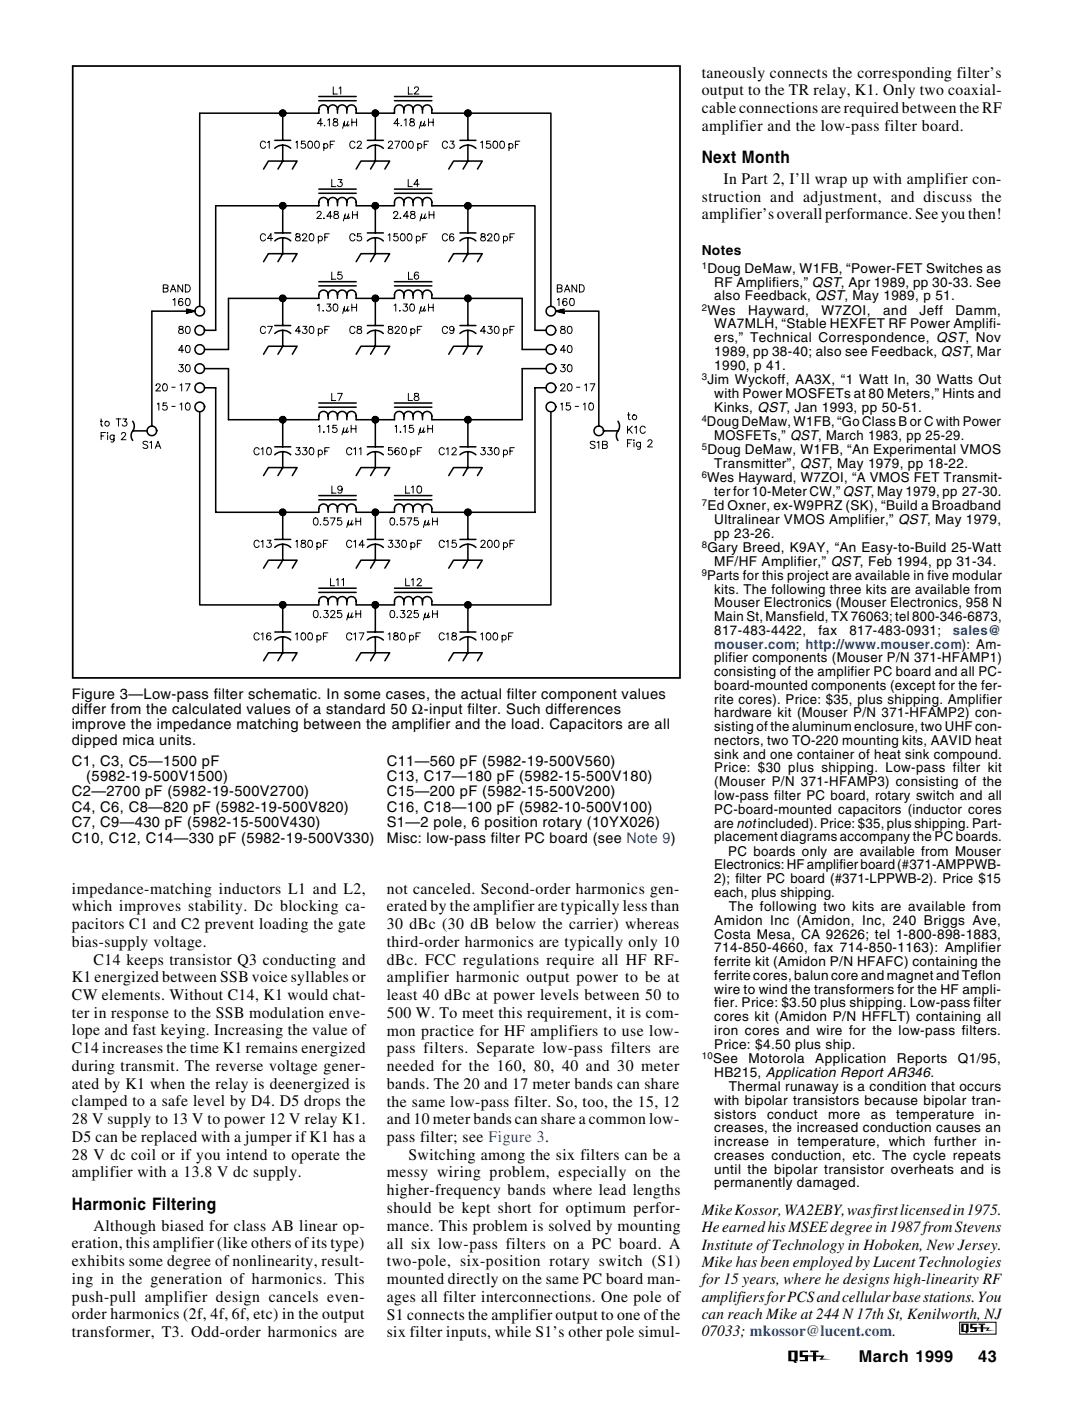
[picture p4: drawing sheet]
<svg xmlns="http://www.w3.org/2000/svg" width="208mm" height="273mm" viewBox="0 0 208 273" stroke-linecap="round" stroke-linejoin="round" font-family="sans-serif">
<defs><g id="words">
<g font-size="3.4">
<text x="136.8" y="31.7">Next Month</text>
<text x="14" y="235.8">Harmonic Filtering</text>
</g>
<g font-size="3.2">
<text x="167.4" y="265.5">March 1999</text>
<text x="190.7" y="265.5">43</text>
</g>
<g font-size="3.1">
<text x="136.8" y="15.1">taneously connects the corresponding filter’s</text>
<text x="136.8" y="18.6">output to the TR relay, K1. Only two coaxial-</text>
<text x="136.8" y="22">cable connections are required between the RF</text>
<text x="136.8" y="25.5">amplifier and the low-pass filter board.</text>
<text x="141" y="35.9">In Part 2, I’ll wrap up with amplifier con-</text>
<text x="136.8" y="39.3">struction and adjustment, and discuss the</text>
<text x="136.8" y="42.8">amplifier’s overall performance. See you then!</text>
<text x="14" y="174.2">impedance-matching inductors L1 and L2,</text>
<text x="14" y="177.6">which improves stability. Dc blocking ca-</text>
<text x="75.4" y="174.2">not canceled. Second-order harmonics gen-</text>
<text x="75.4" y="177.6">erated by the amplifier are typically less than</text>
<text x="14" y="181.1">pacitors C1 and C2 prevent loading the gate</text>
<text x="14" y="184.5">bias-supply voltage.</text>
<text x="75.4" y="181.1">30 dBc (30 dB below the carrier) whereas</text>
<text x="75.4" y="184.6">third-order harmonics are typically only 10</text>
<text x="14" y="191.4">K1 energized between SSB voice syllables or</text>
<text x="18.2" y="188">C14 keeps transistor Q3 conducting and</text>
<text x="75.4" y="188">dBc. FCC regulations require all HF RF-</text>
<text x="75.4" y="191.5">amplifier harmonic output power to be at</text>
<text x="14" y="194.9">CW elements. Without C14, K1 would chat-</text>
<text x="75.4" y="194.9">least 40 dBc at power levels between 50 to</text>
<text x="14" y="198.4">ter in response to the SSB modulation enve-</text>
<text x="14" y="201.8">lope and fast keying. Increasing the value of</text>
<text x="75.4" y="198.4">500 W. To meet this requirement, it is com-</text>
<text x="75.4" y="201.8">mon practice for HF amplifiers to use low-</text>
<text x="14" y="205.3">C14 increases the time K1 remains energized</text>
<text x="14" y="208.7">during transmit. The reverse voltage gener-</text>
<text x="75.4" y="205.3">pass filters. Separate low-pass filters are</text>
<text x="75.4" y="208.7">needed for the 160, 80, 40 and 30 meter</text>
<text x="14" y="212.2">ated by K1 when the relay is deenergized is</text>
<text x="14" y="215.6">clamped to a safe level by D4. D5 drops the</text>
<text x="75.4" y="212.2">bands. The 20 and 17 meter bands can share</text>
<text x="75.4" y="215.7">the same low-pass filter. So, too, the 15, 12</text>
<text x="14" y="219.1">28 V supply to 13 V to power 12 V relay K1.</text>
<text x="75.4" y="219.1">and 10 meter bands can share a common low-</text>
<text x="14" y="222.5">D5 can be replaced with a jumper if K1 has a</text>
<text x="14" y="226">28 V dc coil or if you intend to operate the</text>
<text x="75.4" y="222.6">pass filter; see Figure 3.</text>
<text x="79.6" y="226.1">Switching among the six filters can be a</text>
<text x="14" y="229.5">amplifier with a 13.8 V dc supply.</text>
<text x="75.4" y="229.5">messy wiring problem, especially on the</text>
<text x="75.4" y="233">higher-frequency bands where lead lengths</text>
<text x="18.2" y="239.9">Although biased for class AB linear op-</text>
<text x="75.4" y="236.4">should be kept short for optimum perfor-</text>
<text x="75.4" y="239.9">mance. This problem is solved by mounting</text>
<text x="136.8" y="236.8">Mike Kossor, WA2EBY, was first licensed in 1975.</text>
<text x="14" y="243.3">eration, this amplifier (like others of its type)</text>
<text x="75.4" y="243.3">all six low-pass filters on a PC board. A</text>
<text x="136.8" y="240.2">He earned his MSEE degree in 1987 from Stevens</text>
<text x="136.8" y="243.5">Institute of Technology in Hoboken, New Jersey.</text>
<text x="14" y="246.8">exhibits some degree of nonlinearity, result-</text>
<text x="14" y="250.2">ing in the generation of harmonics. This</text>
<text x="75.4" y="246.8">two-pole, six-position rotary switch (S1)</text>
<text x="75.4" y="250.2">mounted directly on the same PC board man-</text>
<text x="136.8" y="246.9">Mike has been employed by Lucent Technologies</text>
<text x="136.8" y="250.3">for 15 years, where he designs high-linearity RF</text>
<text x="14" y="253.7">push-pull amplifier design cancels even-</text>
<text x="14" y="257.1">order harmonics (2f, 4f, 6f, etc) in the output</text>
<text x="75.4" y="253.7">ages all filter interconnections. One pole of</text>
<text x="75.4" y="257.2">S1 connects the amplifier output to one of the</text>
<text x="136.8" y="253.7">amplifiers for PCS and cellular base stations. You</text>
<text x="136.8" y="257.1">can reach Mike at 244 N 17th St, Kenilworth, NJ</text>
<text x="14" y="260.6">transformer, T3. Odd-order harmonics are</text>
<text x="75.4" y="260.6">six filter inputs, while S1’s other pole simul-</text>
<text x="136.8" y="260.5">07033; mkossor@lucent.com.</text>
</g>
<g font-size="2.9">
<text x="14" y="136.1">Figure 3—Low-pass filter schematic. In some cases, the actual filter component values</text>
<text x="14" y="139.1">differ from the calculated values of a standard 50 Ω-input filter. Such differences</text>
<text x="14" y="142.2">improve the impedance matching between the amplifier and the load. Capacitors are all</text>
<text x="14" y="145.2">dipped mica units.</text>
<text x="14" y="149.2">C1, C3, C5—1500 pF</text>
<text x="75.4" y="149.2">C11—560 pF (5982-19-500V560)</text>
<text x="14" y="155.2">C2—2700 pF (5982-19-500V2700)</text>
<text x="16.8" y="152.2">(5982-19-500V1500)</text>
<text x="75.4" y="152.2">C13, C17—180 pF (5982-15-500V180)</text>
<text x="75.4" y="155.2">C15—200 pF (5982-15-500V200)</text>
<text x="14" y="158.2">C4, C6, C8—820 pF (5982-19-500V820)</text>
<text x="14" y="161.2">C7, C9—430 pF (5982-15-500V430)</text>
<text x="75.4" y="158.2">C16, C18—100 pF (5982-10-500V100)</text>
<text x="75.4" y="161.2">S1—2 pole, 6 position rotary (10YX026)</text>
<text x="14" y="164.2">C10, C12, C14—330 pF (5982-19-500V330)</text>
<text x="75.4" y="164.2">Misc: low-pass filter PC board (see Note 9)</text>
</g>
<text font-size="2.7" x="136.8" y="49.8">Notes</text>
<g font-size="2.6">
<text x="137.9" y="53.2">Doug DeMaw, W1FB, “Power-FET Switches as</text>
<text x="139.2" y="55.9">RF Amplifiers,” QST, Apr 1989, pp 30-33. See</text>
<text x="139.2" y="58.5">also Feedback, QST, May 1989, p 51.</text>
<text x="137.9" y="61.3">Wes</text>
<text x="139.2" y="64">WA7MLH, “Stable HEXFET RF Power Amplifi-</text>
<text x="145.8" y="61.3">Hayward,</text>
<text x="160.1" y="61.3">W7ZOI,</text>
<text x="172.2" y="61.3">and</text>
<text x="179.2" y="61.3">Jeff</text>
<text x="186.2" y="61.3">Damm,</text>
<text x="139.2" y="66.7">ers,” Technical Correspondence, QST, Nov</text>
<text x="139.2" y="69.4">1989, pp 38-40; also see Feedback, QST, Mar</text>
<text x="137.9" y="74.8">Jim Wyckoff, AA3X, “1 Watt In, 30 Watts Out</text>
<text x="139.2" y="72.1">1990, p 41.</text>
<text x="139.2" y="77.5">with Power MOSFETs at 80 Meters,” Hints and</text>
<text x="137.8" y="83">Doug DeMaw, W1FB, “Go Class B or C with Power</text>
<text x="139.2" y="80.2">Kinks, QST, Jan 1993, pp 50-51.</text>
<text x="137.9" y="88.5">Doug DeMaw, W1FB, “An Experimental VMOS</text>
<text x="139.2" y="85.7">MOSFETs,” QST, March 1983, pp 25-29.</text>
<text x="137.8" y="93.9">Wes Hayward, W7ZOI, “A VMOS FET Transmit-</text>
<text x="139.2" y="91.1">Transmitter”, QST, May 1979, pp 18-22.</text>
<text x="137.9" y="99.4">Ed Oxner, ex-W9PRZ (SK), “Build a Broadband</text>
<text x="139.2" y="96.6">ter for 10-Meter CW,”QST, May 1979, pp 27-30.</text>
<text x="137.9" y="107.5">Gary Breed, K9AY, “An Easy-to-Build 25-Watt</text>
<text x="139.2" y="102.1">Ultralinear VMOS Amplifier,” QST, May 1979,</text>
<text x="139.2" y="104.8">pp 23-26.</text>
<text x="137.8" y="113">Parts for this project are available in five modular</text>
<text x="139.2" y="110.2">MF/HF Amplifier,” QST, Feb 1994, pp 31-34.</text>
<text x="139.2" y="115.7">kits. The following three kits are available from</text>
<text x="139.2" y="118.4">Mouser Electronics (Mouser Electronics, 958 N</text>
<text x="139.2" y="121.1">Main St, Mansfield, TX 76063; tel 800-346-6873,</text>
<text x="139.2" y="123.7">817-483-4422,</text>
<text x="159.5" y="123.7">fax</text>
<text x="165.6" y="123.7">817-483-0931;</text>
<text x="139.2" y="129.1">plifier components (Mouser P/N 371-HFAMP1)</text>
<text x="139.2" y="131.8">consisting of the amplifier PC board and all PC-</text>
<text x="139.2" y="134.5">board-mounted components (except for the fer-</text>
<text x="139.2" y="137.2">rite cores). Price: $35, plus shipping. Amplifier</text>
<text x="139.2" y="139.8">hardware kit (Mouser P/N 371-HFAMP2) con-</text>
<text x="139.2" y="142.5">sisting of the aluminum enclosure, two UHF con-</text>
<text x="139.2" y="145.2">nectors, two TO-220 mounting kits, AAVID heat</text>
<text x="139.2" y="147.9">sink and one container of heat sink compound.</text>
<text x="139.2" y="150.5">Price: $30 plus shipping. Low-pass filter kit</text>
<text x="139.2" y="153.2">(Mouser P/N 371-HFAMP3) consisting of the</text>
<text x="139.2" y="155.9">low-pass filter PC board, rotary switch and all</text>
<text x="139.2" y="158.6">PC-board-mounted capacitors (inductor cores</text>
<text x="139.2" y="161.3">are notincluded). Price: $35, plus shipping. Part-</text>
<text x="139.2" y="164">placement diagrams accompany the PC boards.</text>
<text x="141.9" y="166.8">PC boards only are available from Mouser</text>
<text x="139.2" y="169.4">Electronics: HF amplifier board (#371-AMPPWB-</text>
<text x="139.2" y="172.1">2); filter PC board (#371-LPPWB-2). Price $15</text>
<text x="139.2" y="174.8">each, plus shipping.</text>
<text x="142.1" y="177.6">The following two kits are available from</text>
<text x="139.2" y="180.3">Amidon Inc (Amidon, Inc, 240 Briggs Ave,</text>
<text x="139.2" y="182.9">Costa Mesa, CA 92626; tel 1-800-898-1883,</text>
<text x="139.2" y="185.6">714-850-4660, fax 714-850-1163): Amplifier</text>
<text x="139.2" y="188.3">ferrite kit (Amidon P/N HFAFC) containing the</text>
<text x="139.2" y="191">ferrite cores, balun core and magnet and Teflon</text>
<text x="139.2" y="193.7">wire to wind the transformers for the HF ampli-</text>
<text x="139.2" y="196.3">fier. Price: $3.50 plus shipping. Low-pass filter</text>
<text x="139.2" y="199">cores kit (Amidon P/N HFFLT) containing all</text>
<text x="139.2" y="201.7">iron cores and wire for the low-pass filters.</text>
<text x="139" y="207.2">See</text>
<text x="139.2" y="204.4">Price: $4.50 plus ship.</text>
<text x="139.2" y="209.8">HB215, Application Report AR346.</text>
<text x="145.9" y="207.2">Motorola</text>
<text x="158.9" y="207.2">Application</text>
<text x="174.8" y="207.2">Reports</text>
<text x="186.7" y="207.2">Q1/95,</text>
<text x="139.2" y="215.3">with bipolar transistors because bipolar tran-</text>
<text x="142.1" y="212.6">Thermal runaway is a condition that occurs</text>
<text x="139.2" y="218">sistors</text>
<text x="139.2" y="220.7">creases, the increased conduction causes an</text>
<text x="149.5" y="218">conduct</text>
<text x="161.4" y="218">more</text>
<text x="169.8" y="218">as</text>
<text x="174.7" y="218">temperature</text>
<text x="192" y="218">in-</text>
<text x="139.2" y="223.4">increase in temperature, which further in-</text>
<text x="139.2" y="226.1">creases conduction, etc. The cycle repeats</text>
<text x="139.2" y="228.7">until the bipolar transistor overheats and is</text>
<text x="139.2" y="231.4">permanently damaged.</text>
</g>
<g font-size="2.6" fill="#0050d1">
<text x="185.7" y="123.7">sales@</text>
<text x="139.2" y="126.4">mouser.com; http://www.mouser.com): Am-</text>
</g>
<g font-size="1.9">
<text x="136.8" y="52.4">1</text>
<text x="136.8" y="60.5">2</text>
<text x="136.8" y="74">3</text>
<text x="136.8" y="82.2">4</text>
<text x="136.8" y="87.7">5</text>
<text x="136.8" y="93.1">6</text>
<text x="136.8" y="98.6">7</text>
<text x="136.8" y="106.8">8</text>
<text x="136.8" y="112.2">9</text>
<text x="136.8" y="206.4">10</text>
</g>
</g></defs>
<path d="M187.4 258h1.4l-.5 .2h-.5v1.2h.5v-1.2l.5-.2v1.6h-.3l.2 .3h-.4l-.2-.3h-.7zM190.1 258.7h2.8l-.3 .5 1.4 .1-1.9 .1 .4-.5h-2.4zM189.1 258h1.3v.2h-.8v.4h.8v1h-1.3v-.2h.8v-.4h-.8zM191.2 258.2h.4v1.4h-.4zM190.7 258h1.3v.2h-1.3zM153.7 263.2h1.8l-.6 .3h-.7v1.5h.7v-1.5l.6-.3v2.1h-.4l.2 .3h-.4l-.3-.3h-.9zM157.1 264.2h3.6l-.4 .6 1.7 .1-2.3 .1 .5-.5-3.1-.1zM155.9 263.2h1.6v.3h-1.1v.6h1.1v1.2h-1.6v-.2h1v-.6h-1zM158.5 263.5h.6v1.8h-.6zM157.9 263.2h1.7v.3h-1.7z" fill="#000"/>
<g fill="none" stroke="#000" stroke-width=".3">
<path d="M62.1 18.8h7.3M62.1 19.6h7.3M76.9 18.8h7.3M76.9 19.6h7.3M51.4 32.9l.9-1.5h5.6l-.9 1.5M53.6 28.9a2.26 2.26 0 0 1 3.1 0M53.6 27.4h3.1M55.1 22.1h.6v.2l-.6-.2 .5 .3-.1 .1-.4-.4 .3 .5h-.1l-.2-.5 .1 .6h-.2l.1-.6-.2 .5h-.1l.3-.5-.4 .4-.1-.1 .5-.3-.6 .2v-.2h.6l-.6-.1v-.1l.6 .2-.5-.4 .1-.1 .4 .5-.3-.6h.1l.2 .6-.1-.7h.2l-.1 .7 .2-.6h.1l-.3 .6 .4-.5 .1 .1-.5 .4 .6-.2v.1l-.6 .1v5.3M55.1 28.3v3.1l-.9 1.5M62.1 36.9h7.3M62.1 37.7h7.3M64 39.4a.91 .91 0 0 0-.9-.9 .91 .91 0 0 0-1 .9v.7h-20.1v24.3h-2.1a.93 .93 0 0 1-1.4 .8 .93 .93 0 0 1-.1-1.6 .93 .93 0 0 1 1.5 .6v.2v-.2"/>
<path d="M64 21.4a.91 .91 0 0 0-.9-1 .91 .91 0 0 0-1 1v.7h-23.2v37.6M64 21.4a.91 .91 0 0 1 .9-1 .91 .91 0 0 1 .9 1M64 39.4a.91 .91 0 0 1 .9-.9 .91 .91 0 0 1 .9 .9M64 21.4v.7M64 39.4v.7M65.8 21.4a.91 .91 0 0 1 .9-1 .91 .91 0 0 1 .9 1M65.8 39.4a.91 .91 0 0 1 .9-.9 .91 .91 0 0 1 .9 .9M65.8 21.4v.7M65.8 39.4v.7M67.6 21.4a.91 .91 0 0 1 .9-1 .91 .91 0 0 1 .9 1v.7h7.5v-.7a.91 .91 0 0 1 .9-1 .91 .91 0 0 1 .9 1M67.6 39.4a.91 .91 0 0 1 .9-.9 .91 .91 0 0 1 .9 .9v.7h7.5v-.7a.91 .91 0 0 1 .9-.9 .91 .91 0 0 1 .9 .9M67.6 21.4v.7"/>
<path d="M67.6 39.4v.7M69.4 32.9l1-1.5h5.6l-1 1.5M71.6 28.9a2.27 2.27 0 0 1 3.1 0M71.6 27.4h3.1M72.7 21.6l.5 .5-.4-.6h.2l.2 .6-.1-.7h.1v.7l.2-.6h.1l-.3 .6 .4-.5 .1 .1-.5 .4 .5-.2 .1 .1-.6 .1h.6l-.1 .2-.5-.2 .5 .3-.1 .1-.4-.4 .3 .5h-.1l-.2-.5v.6h-.1l.1-.6-.2 .5h-.2l.4-.5-.5 .4-.1-.1 .6-.3-.6 .2-.1-.2h.7l-.7-.1 .1-.1 .6 .2-.6-.4zM73.2 22.1v5.3M73.2 28.3v3.1l-1 1.5M76.9 36.9h7.3M76.9 37.7h7.3M78.7 21.4a.91 .91 0 0 1 .9-1 .91 .91 0 0 1 .9 1M78.7 39.4a.91 .91 0 0 1 .9-.9 .91 .91 0 0 1 .9 .9M78.7 21.4v.7"/>
<path d="M78.7 39.4v.7M80.5 21.4a.91 .91 0 0 1 .9-1 .91 .91 0 0 1 1 1M80.5 39.4a.91 .91 0 0 1 .9-.9 .91 .91 0 0 1 1 .9M80.5 21.4v.7M80.5 39.4v.7M82.4 21.4a.91 .91 0 0 1 .9-1 .91 .91 0 0 1 .9 1v.7h23.2v37.6M82.4 39.4a.91 .91 0 0 1 .9-.9 .91 .91 0 0 1 .9 .9v.7h20.1v24.3h2.1M82.4 21.4v.7M82.4 39.4v.7M87.5 32.9l.9-1.5h5.6l-.9 1.5M89.7 28.9a2.26 2.26 0 0 1 3.1 0M89.7 27.4h3.1"/>
<path d="M91.2 22.1h.6v.2l-.6-.2 .5 .3-.1 .1-.4-.4 .3 .5h-.1l-.2-.5 .1 .6h-.2l.1-.6-.2 .5h-.1l.3-.5-.4 .4-.1-.1 .5-.3-.6 .2v-.2h.6l-.6-.1v-.1l.6 .2-.5-.4 .1-.1 .4 .5-.3-.6h.1l.2 .6-.1-.7h.2l-.1 .7 .2-.6h.1l-.3 .6 .4-.5 .1 .1-.5 .4 .6-.2v.1l-.6 .1v5.3M91.2 28.3v3.1l-.9 1.5M51.4 51l.9-1.6h5.6l-.9 1.6M53.6 47a2.24 2.24 0 0 1 3.1 0M53.6 45.4h3.1M55.1 58.2h.6v.2l-.6-.2 .5 .3-.1 .1-.4-.4 .3 .5h-.1l-.2-.5 .1 .6h-.2l.1-.6-.2 .5h-.1l.3-.5-.4 .4-.1-.1 .5-.3-.6 .2v-.2h.6l-.6-.1v-.2l.6 .3-.5-.4 .1-.1 .4 .5-.3-.6h.1l.2 .6-.1-.7h.2l-.1 .7 .2-.6h.1l-.3 .6 .4-.5 .1 .1-.5 .4 .6-.3v.2l-.6 .1v5.2M55.1 40.1v5.3M55.1 46.3v3.1l-.9 1.6M55.7 40l-.6 .1 .6-.2-.1-.1-.5 .3 .4-.4-.1-.1-.3 .5 .2-.6h-.1l-.1 .6-.1-.6h-.1l.2 .6-.3-.5-.1 .1 .4 .4-.5-.3-.1 .1 .6 .2-.6-.1v.2l.6-.1-.6 .2 .1 .1 .5-.3-.4 .4 .1 .1 .3-.5-.2 .6h.1l.1-.6 .1 .6h.1l-.2-.6 .3 .5 .1-.1-.4-.4 .5 .3 .1-.1-.6-.2 .6 .1M62.1 54.9h7.3M62.1 55.7h7.3M64 57.4a.91 .91 0 0 0-.9-.9 .91 .91 0 0 0-1 .9v.8h-17.6v9.9h-4.6"/>
<path d="M64 57.4a.91 .91 0 0 1 .9-.9 .91 .91 0 0 1 .9 .9M64 57.4v.8M65.8 57.4a.91 .91 0 0 1 .9-.9 .91 .91 0 0 1 .9 .9M65.8 57.4v.8M67.6 57.4a.91 .91 0 0 1 .9-.9 .91 .91 0 0 1 .9 .9v.8h7.5v-.8a.91 .91 0 0 1 .9-.9 .91 .91 0 0 1 .9 .9M67.6 57.4v.8M69.4 51l1-1.6h5.6l-1 1.6M71.6 47a2.25 2.25 0 0 1 3.1 0M71.6 45.4h3.1M72.7 57.7l.5 .5-.4-.6h.2l.2 .6-.1-.7h.1v.7l.2-.6h.1l-.3 .6 .4-.5 .1 .1-.5 .4 .5-.3 .1 .2-.6 .1h.6l-.1 .2-.5-.2 .5 .3-.1 .1-.4-.4 .3 .5h-.1l-.2-.5v.6h-.1l.1-.6-.2 .5h-.2l.4-.5-.5 .4-.1-.1 .6-.3-.6 .2-.1-.2h.7l-.7-.1 .1-.2 .6 .3-.6-.4zM73.2 40.1v5.3M73.2 46.3v3.1l-1 1.6"/>
<path d="M73.2 58.2v5.2M73.8 40l-.6 .1 .5-.2v-.1l-.5 .3 .4-.4-.1-.1-.3 .5 .2-.6h-.2v.6l-.1-.6h-.1l.2 .6-.4-.5-.1 .1 .5 .4-.6-.3v.1l.6 .2-.7-.1v.2l.7-.1-.6 .2v.1l.6-.3-.5 .4 .1 .1 .4-.5-.2 .6h.1l.1-.6v.6h.2l-.2-.6 .3 .5 .1-.1-.4-.4 .5 .3v-.1l-.5-.2 .6 .1M76.9 54.9h7.3M76.9 55.7h7.3M78.7 57.4a.91 .91 0 0 1 .9-.9 .91 .91 0 0 1 .9 .9M78.7 57.4v.8M80.5 57.4a.91 .91 0 0 1 .9-.9 .91 .91 0 0 1 1 .9M80.5 57.4v.8M82.4 57.4a.91 .91 0 0 1 .9-.9 .91 .91 0 0 1 .9 .9v.8h17.6v9.9h4.6M82.4 57.4v.8M87.5 51l.9-1.6h5.6l-.9 1.6M89.7 47a2.24 2.24 0 0 1 3.1 0"/>
<path d="M89.7 45.4h3.1M91.2 40.1l.6-.1v-.1l-.6 .2 .5-.3-.1-.1-.4 .4 .3-.5-.1-.1-.2 .6 .1-.6h-.2l.1 .6-.2-.6-.1 .1 .3 .5-.4-.4-.1 .1 .5 .3-.6-.2v.1l.6 .1-.6 .1v.1l.6-.2-.5 .3 .1 .1 .4-.4-.3 .5 .1 .1 .2-.6-.1 .6h.2l-.1-.6 .2 .6 .1-.1-.3-.5 .4 .4 .1-.1-.5-.3 .6 .2v-.1l-.6-.1v5.3M91.2 58.2h.6v.2l-.6-.2 .5 .3-.1 .1-.4-.4 .3 .5h-.1l-.2-.5 .1 .6h-.2l.1-.6-.2 .5h-.1l.3-.5-.4 .4-.1-.1 .5-.3-.6 .2v-.2h.6l-.6-.1v-.2l.6 .3-.5-.4 .1-.1 .4 .5-.3-.6h.1l.2 .6-.1-.7h.2l-.1 .7 .2-.6h.1l-.3 .6 .4-.5 .1 .1-.5 .4 .6-.3v.2l-.6 .1v5.2M91.2 46.3v3.1l-.9 1.6M36.4 60.3l1.6 .3-1.6 .4 .1-.4zM36.5 60.4l1.1 .2-1.1 .3zM36.6 60.5l.5 .1-.5 .2zM37.7 60.6h-8.1v22.4M39.9 79.1v.2a.93 .93 0 0 0-1.4-.8 .93 .93 0 0 0-.1 1.5 .93 .93 0 0 0 1.5-.5v-.2M39.9 75.6h2.1v24.2h20.1v-.7a.91 .91 0 0 1 1-.9 .91 .91 0 0 1 .9 .9M39.9 71.8h4.6v10h17.6v-.7a.91 .91 0 0 1 1-.9 .91 .91 0 0 1 .9 .9M51.4 69l.9-1.5h5.6l-.9 1.5"/>
<path d="M53.6 65a2.26 2.26 0 0 1 3.1 0M53.6 63.4h3.1M55.1 64.4v3.1l-.9 1.5M62.1 78.5h7.3M62.1 79.4h7.3M69.4 69l1-1.5h5.6l-1 1.5M71.6 65a2.28 2.28 0 0 1 3.1 0M71.6 63.4h3.1M73.2 64.4v3.1l-1 1.5M76.9 78.5h7.3M76.9 79.4h7.3M87.5 69l.9-1.5h5.6l-.9 1.5"/>
<path d="M89.7 65a2.26 2.26 0 0 1 3.1 0M89.7 63.4h3.1M91.2 64.4v3.1l-.9 1.5M106.4 75.6h-2.1v24.2h-20.1v-.7a.91 .91 0 0 0-.9-.9 .91 .91 0 0 0-.9 .9M106.4 71.8h-4.6v10h-17.6v-.7a.91 .91 0 0 0-.9-.9 .91 .91 0 0 0-.9 .9M108.3 67.9v.2a.93 .93 0 0 0-1.3-.8 .93 .93 0 0 0-.2 1.5 .93 .93 0 0 0 1.5-.5v-.2M108.3 71.7v.1a.93 .93 0 0 0-1.3-.8 .93 .93 0 0 0-.2 1.6 .93 .93 0 0 0 1.5-.6v-.2M108.3 75.4v.2a.93 .93 0 0 0-1.3-.9 .93 .93 0 0 0-.2 1.6 .93 .93 0 0 0 1.5-.5v-.2M108.3 79.1v.2a.93 .93 0 0 0-1.3-.8 .93 .93 0 0 0-.2 1.5 .93 .93 0 0 0 1.5-.5v-.2M108.3 60.6h8.4v22.4M108.3 60.6l1.6-.3v.3v.4zM109.7 60.6l.1-.2-1 .2 1 .3-.1-.3v.2l-.5-.2 .5-.1v.3"/>
<path d="M25.9 82.1a1.55 1.55 0 0 1 0 1.9h2.8M25.9 84a1.54 1.54 0 0 0 0 1.8M30.5 83.8v.2a.93 .93 0 0 0-1.3-.9 .93 .93 0 0 0-.2 1.6 .93 .93 0 0 0 1.5-.5v-.2M38.9 80.2v37.7h23.2v-.7a.91 .91 0 0 1 1-.9 .91 .91 0 0 1 .9 .9M51.4 92.7l.9-1.6h5.6l-.9 1.6M53.6 88.6a2.26 2.26 0 0 1 3.1 0M53.6 87.1h3.1M55.1 99.8l.1 .7h-.2l.1-.7-.2 .6h-.1l.3-.6-.4 .5-.1-.1 .5-.4-.6 .2v-.1l.6-.1h-.6v-.2l.6 .2-.5-.3 .1-.1 .4 .4-.3-.5h.1l.2 .5-.1-.6h.2l-.1 .6 .2-.5h.1l-.3 .5 .4-.4 .1 .1-.5 .3 .6-.2v.2h-.6v5.3M55.1 99.8l.5 .4-.1 .1-.4-.5 .3 .6h-.1l-.2-.6 .6 .1v.1zM55.1 81.8v5.3M55.1 88v3.1l-.9 1.6M55.7 81.7l-.6 .1 .6-.2-.1-.1-.5 .3 .4-.4-.1-.1-.3 .5 .2-.6h-.1l-.1 .6-.1-.6h-.1l.2 .6-.3-.5-.1 .1 .4 .4-.5-.3-.1 .1 .6 .2-.6-.1v.2l.6-.1-.6 .2 .1 .1 .5-.3-.4 .4 .1 .1 .3-.5-.2 .6h.1l.1-.6 .1 .6h.1l-.2-.6 .3 .5 .1-.1-.4-.4 .5 .3 .1-.1-.6-.2 .6 .1"/>
<path d="M62.1 96.6h7.3M62.1 97.4h7.3M64 99.1a.91 .91 0 0 1 .9-.9 .91 .91 0 0 1 .9 .9M64 81.1a.91 .91 0 0 1 .9-.9 .91 .91 0 0 1 .9 .9M64 81.1v.7M64 99.1v.7M65.8 99.1a.91 .91 0 0 1 .9-.9 .91 .91 0 0 1 .9 .9M65.8 81.1a.91 .91 0 0 1 .9-.9 .91 .91 0 0 1 .9 .9M65.8 81.1v.7M65.8 99.1v.7M67.6 99.1a.91 .91 0 0 1 .9-.9 .91 .91 0 0 1 .9 .9v.7h7.5v-.7a.91 .91 0 0 1 .9-.9 .91 .91 0 0 1 .9 .9M67.6 81.1a.91 .91 0 0 1 .9-.9 .91 .91 0 0 1 .9 .9v.7h7.5v-.7a.91 .91 0 0 1 .9-.9 .91 .91 0 0 1 .9 .9"/>
<path d="M67.6 81.1v.7M67.6 99.1v.7M69.4 92.7l1-1.6h5.6l-1 1.6M71.6 88.6a2.28 2.28 0 0 1 3.1 0M71.6 87.1h3.1M72.7 99.4l.5 .4-.4-.5h.2l.2 .5-.1-.6h.1v.6l.2-.5h.1l-.3 .5 .4-.4 .1 .1-.5 .3 .5-.2 .1 .2h-.6l.6 .1-.1 .1-.5-.2 .5 .4-.1 .1-.4-.5 .3 .6h-.1l-.2-.6v.7h-.1l.1-.7-.2 .6h-.2l.4-.6-.5 .5-.1-.1 .6-.4-.6 .2-.1-.1 .7-.1h-.7l.1-.2 .6 .2-.6-.3zM73.2 81.8v5.3M73.2 88v3.1l-1 1.6M73.2 99.8v5.3M73.8 81.7l-.6 .1 .5-.2v-.1l-.5 .3 .4-.4-.1-.1-.3 .5 .2-.6h-.2v.6l-.1-.6h-.1l.2 .6-.4-.5-.1 .1 .5 .4-.6-.3v.1l.6 .2-.7-.1v.2l.7-.1-.6 .2v.1l.6-.3-.5 .4 .1 .1 .4-.5-.2 .6h.1l.1-.6v.6h.2l-.2-.6 .3 .5 .1-.1-.4-.4 .5 .3v-.1l-.5-.2 .6 .1M76.9 96.6h7.3M76.9 97.4h7.3"/>
<path d="M78.7 99.1a.91 .91 0 0 1 .9-.9 .91 .91 0 0 1 .9 .9M78.7 81.1a.91 .91 0 0 1 .9-.9 .91 .91 0 0 1 .9 .9M78.7 81.1v.7M78.7 99.1v.7M80.5 99.1a.91 .91 0 0 1 .9-.9 .91 .91 0 0 1 1 .9M80.5 81.1a.91 .91 0 0 1 .9-.9 .91 .91 0 0 1 1 .9M80.5 81.1v.7M80.5 99.1v.7M82.4 81.1v.7M82.4 99.1v.7M87.5 92.7l.9-1.6h5.6l-.9 1.6M89.7 88.6a2.26 2.26 0 0 1 3.1 0"/>
<path d="M89.7 87.1h3.1M91.2 99.8l.6 .1v.1l-.6-.2 .5 .4-.1 .1-.4-.5 .3 .6h-.1l-.2-.6 .1 .7h-.2l.1-.7-.2 .6h-.1l.3-.6-.4 .5-.1-.1 .5-.4-.6 .2v-.1l.6-.1h-.6v-.2l.6 .2-.5-.3 .1-.1 .4 .4-.3-.5h.1l.2 .5-.1-.6h.2l-.1 .6 .2-.5h.1l-.3 .5 .4-.4 .1 .1-.5 .3 .6-.2v.2h-.6v5.3M91.2 81.8l.6-.1v-.1l-.6 .2 .5-.3-.1-.1-.4 .4 .3-.5-.1-.1-.2 .6 .1-.6h-.2l.1 .6-.2-.6-.1 .1 .3 .5-.4-.4-.1 .1 .5 .3-.6-.2v.1l.6 .1-.6 .1v.1l.6-.2-.5 .3 .1 .1 .4-.4-.3 .5 .1 .1 .2-.6-.1 .6h.2l-.1-.6 .2 .6 .1-.1-.3-.5 .4 .4 .1-.1-.5-.3 .6 .2v-.1l-.6-.1v5.3M91.2 88v3.1l-.9 1.6M107.4 80.2v37.7h-23.2v-.7a.91 .91 0 0 0-.9-.9 .91 .91 0 0 0-.9 .9M117.6 83.8l.1 .2a.93 .93 0 0 0-1.4-.9 .93 .93 0 0 0-.2 1.6 .93 .93 0 0 0 1.5-.5l.1-.2h2.8M120.5 82.1a1.55 1.55 0 0 1 0 1.9M120.5 84a1.54 1.54 0 0 0 0 1.8M51.4 110.7l.9-1.5h5.6l-.9 1.5M53.6 106.7a2.24 2.24 0 0 1 3.1 0M53.6 105.1h3.1M55.1 106.1v3.1l-.9 1.5"/>
<path d="M55.1 117.9v5.3M55.7 117.8l-.6 .1 .6-.2-.1-.1-.5 .3 .4-.4-.1-.1-.3 .5 .2-.6h-.1l-.1 .6-.1-.6h-.1l.2 .6-.3-.5-.1 .1 .4 .4-.5-.3-.1 .1 .6 .2-.6-.1v.2l.6-.1-.6 .2 .1 .1 .5-.3-.4 .4 .1 .1 .3-.5-.2 .6h.1l.1-.6 .1 .6h.1l-.2-.6 .3 .5 .1-.1-.4-.4 .5 .3 .1-.1-.6-.2 .6 .1M62.1 114.6h7.3M62.1 115.5h7.3M64 117.2a.91 .91 0 0 1 .9-.9 .91 .91 0 0 1 .9 .9M64 117.2v.7M65.8 117.2a.91 .91 0 0 1 .9-.9 .91 .91 0 0 1 .9 .9M65.8 117.2v.7M67.6 117.2a.91 .91 0 0 1 .9-.9 .91 .91 0 0 1 .9 .9v.7h7.5v-.7a.91 .91 0 0 1 .9-.9 .91 .91 0 0 1 .9 .9M67.6 117.2v.7M69.4 110.7l1-1.5h5.6l-1 1.5M71.6 106.7a2.25 2.25 0 0 1 3.1 0"/>
<path d="M71.6 105.1h3.1M73.2 106.1v3.1l-1 1.5M73.2 117.9v5.3M73.8 117.8l-.6 .1 .5-.2v-.1l-.5 .3 .4-.4-.1-.1-.3 .5 .2-.6h-.2v.6l-.1-.6h-.1l.2 .6-.4-.5-.1 .1 .5 .4-.6-.3v.1l.6 .2-.7-.1v.2l.7-.1-.6 .2v.1l.6-.3-.5 .4 .1 .1 .4-.5-.2 .6h.1l.1-.6v.6h.2l-.2-.6 .3 .5 .1-.1-.4-.4 .5 .3v-.1l-.5-.2 .6 .1M76.9 114.6h7.3M76.9 115.5h7.3M78.7 117.2a.91 .91 0 0 1 .9-.9 .91 .91 0 0 1 .9 .9M78.7 117.2v.7M80.5 117.2a.91 .91 0 0 1 .9-.9 .91 .91 0 0 1 1 .9M80.5 117.2v.7M82.4 117.2v.7M87.5 110.7l.9-1.5h5.6l-.9 1.5"/>
<path d="M89.7 106.7a2.24 2.24 0 0 1 3.1 0M89.7 105.1h3.1M91.2 117.9l.6-.1v-.1l-.6 .2 .5-.3-.1-.1-.4 .4 .3-.5-.1-.1-.2 .6 .1-.6h-.2l.1 .6-.2-.6-.1 .1 .3 .5-.4-.4-.1 .1 .5 .3-.6-.2v.1l.6 .1-.6 .1v.1l.6-.2-.5 .3 .1 .1 .4-.4-.3 .5 .1 .1 .2-.6-.1 .6h.2l-.1-.6 .2 .6 .1-.1-.3-.5 .4 .4 .1-.1-.5-.3 .6 .2v-.1l-.6-.1v5.3M91.2 106.1v3.1l-.9 1.5M51.4 128.8l.9-1.6h5.6l-.9 1.6M53.6 124.7a2.26 2.26 0 0 1 3.1 0M53.6 123.2h3.1M55.1 124.1v3.1l-.9 1.6M69.4 128.8l1-1.6h5.6l-1 1.6M71.6 124.7a2.28 2.28 0 0 1 3.1 0M71.6 123.2h3.1M73.2 124.1v3.1l-1 1.6"/>
<path d="M87.5 128.8l.9-1.6h5.6l-.9 1.6M89.7 124.7a2.26 2.26 0 0 1 3.1 0M89.7 123.2h3.1M91.2 124.1v3.1l-.9 1.6"/>
<circle cx="38.9" cy="68.1" r=".93"/>
<circle cx="38.9" cy="71.8" r=".93"/>
<circle cx="38.9" cy="75.6" r=".93"/>
<circle cx="38.9" cy="60.6" r=".93"/>
<circle cx="107.4" cy="64.4" r=".93"/>
<circle cx="107.4" cy="60.6" r=".93"/>
</g>
<g fill="none" stroke="#000" stroke-width=".19">
<path d="M65 16.9v1.4h.8M66.1 17.2l.3-.3v1.4M79.6 16.9v1.4h.8M80.8 17.3l.3-.4h.2l.3 .3-.2 .5-.7 .6h1M51.8 27.8a.51 .51 0 0 0-.6-.3 .51 .51 0 0 0-.4 .5v.4a.52 .52 0 0 0 .4 .5 .52 .52 0 0 0 .6-.3M52.1 27.8l.4-.3v1.4M57.7 27.7l-.1 .1 .3-.3v1.4M59.5 27.5h-.7l-.1 .6a.49 .49 0 0 1 .8 0 .49 .49 0 0 1-.1 .7 .49 .49 0 0 1-.7-.2M60.2 27.6a.44 .44 0 0 1 .7 .2v.3a.6 .6 0 0 1-.5 .8 .88 .88 0 0 1-.2-1.3zM61.5 27.6a.45 .45 0 0 1 .7 .2l.1 .3a.6 .6 0 0 1-.6 .8 .9 .9 0 0 1-.2-1.3zM62.9 24.1h-1l.6-.9v1.4M63.1 28.2a.44 .44 0 0 1 .7-.1 .44 .44 0 0 1 0 .7 .44 .44 0 0 1-.7-.1"/>
<path d="M63.1 28v1.4M63.3 24.4v.1M63.9 23.4l.3-.2v1.4M64.4 28.2h.5M64.7 35v1.4h.8M65.1 23.2v.4l.4 .2a.4 .4 0 0 1 .4 .3 .4 .4 0 0 1-.4 .5l-.4-.1-.2-.2a.68 .68 0 0 1 .8-.7l.1-.2a.53 .53 0 0 0-.7-.2zM65.2 27.5h-.8v1.4M65.9 35h.8l-.4 .5a.46 .46 0 0 1 .3 .8 .46 .46 0 0 1-.8-.2M67.2 23.6l-.4 1.4M67.7 24.1v.5l.3-.3M67.8 23.6a.97 .97 0 0 1-.5 1l-.2-.2v-.5M68.6 23.2v1.4"/>
<path d="M68.6 23.8h.9M69.2 27.8a.51 .51 0 0 0-.6-.3 .51 .51 0 0 0-.4 .5v.4a.52 .52 0 0 0 .4 .5 .52 .52 0 0 0 .6-.3M69.5 23.2v1.4M69.6 27.8l.3-.3 .4 .1 .1 .2-.2 .4-.6 .7h.9M75.7 27.8l.3-.3h.2l.3 .3-.2 .4-.7 .7h1M77 27.5h.9l-.7 1.4M77.8 24.1h-1l.7-.9v1.4M78.2 24.4l.1 .1M78.5 27.6a.45 .45 0 0 1 .7 .2v.3a.6 .6 0 0 1-.5 .8 .9 .9 0 0 1-.2-1.3zM78.8 23.4l.3-.2v1.4M79.6 35v1.4h.8M79.8 27.6a.44 .44 0 0 1 .7 .2l.1 .3a.6 .6 0 0 1-.6 .8 .88 .88 0 0 1-.2-1.3z"/>
<path d="M80 23.2v.4l.4 .2a.4 .4 0 0 1 .4 .3 .4 .4 0 0 1-.3 .5l-.5-.1-.1-.2a.68 .68 0 0 1 .8-.7v-.2a.53 .53 0 0 0-.7-.2zM81.4 28.2a.44 .44 0 0 1 .7-.1 .44 .44 0 0 1 0 .7 .44 .44 0 0 1-.7-.1M81.4 28v1.4M81.7 35.9h-1l.7-.9v1.4M82.1 23.6l-.4 1.4M82.6 24.1v.5l.4-.3M82.7 28.2h.5M82.8 23.6a.97 .97 0 0 1-.5 1l-.3-.2 .1-.5M83.5 23.8h.9M83.5 23.2v1.4M83.5 27.5h-.8v1.4M84.4 23.2v1.4"/>
<path d="M87.2 27.7v.1a.51 .51 0 0 0-.6-.3 .51 .51 0 0 0-.4 .5v.4a.52 .52 0 0 0 .4 .5 .52 .52 0 0 0 .6-.3M87.8 27.5h.7l-.4 .5a.46 .46 0 0 1 .3 .8 .46 .46 0 0 1-.8-.2M93.7 27.8l.3-.3v1.4M95.6 27.5h-.7l-.1 .6a.49 .49 0 0 1 .8 0 .49 .49 0 0 1-.1 .7 .49 .49 0 0 1-.7-.2M96.3 27.6a.44 .44 0 0 1 .6 .2l.1 .3a.6 .6 0 0 1-.5 .8 .88 .88 0 0 1-.2-1.3zM97.6 27.6a.45 .45 0 0 1 .7 .2v.3a.62 .62 0 0 1-.4 .8h-.1a.9 .9 0 0 1-.2-1.3zM99.2 28.2a.44 .44 0 0 1 .7-.1 .44 .44 0 0 1 0 .7 .44 .44 0 0 1-.7-.1M99.2 28v1.4M100.5 28.2h.5M101.3 27.5h-.8v1.4M31.8 56.2l.8-.1 .2-.2-.1-.3-.9-.1v1.4l.9-.1 .1-.4-.4-.2M33.2 56.9l.5-1.4 .6 1.4"/>
<path d="M33.4 56.4h.7M33.9 58.4h-.2l.4-.2v1.4M35.6 55.5v1.4l-.9-1.4v1.4M35.6 58.4l-.1-.2a.47 .47 0 0 0-.6 .2 .83 .83 0 0 0 .3 1.2 .43 .43 0 0 0 .5-.4 .43 .43 0 0 0-.4-.5 .43 .43 0 0 0-.5 .4M36.1 55.5h.5a.74 .74 0 0 1 .5 .7 .74 .74 0 0 1-.5 .7h-.5zM36.3 58.2a.47 .47 0 0 1 .7 .2l.1 .4a.6 .6 0 0 1-.6 .8 .9 .9 0 0 1-.2-1.4zM51.8 45.9a.52 .52 0 0 0-.6-.3 .52 .52 0 0 0-.4 .5v.3a.51 .51 0 0 0 .4 .6 .51 .51 0 0 0 .6-.4M53.1 46.5h-1l.7-.9v1.4M57.7 45.6v.4l.4 .2a.4 .4 0 0 1 .4 .3 .4 .4 0 0 1-.3 .5l-.5-.1-.1-.2a.7 .7 0 0 1 .8-.7l.1-.2a.55 .55 0 0 0-.8-.2zM59 45.8l.1-.2h.4l.3 .4-.9 1h1M60.5 45.6a.45 .45 0 0 1 .6 .2l.1 .4a.6 .6 0 0 1-.5 .8 .89 .89 0 0 1-.2-1.4zM61.8 41.5l.3-.3h.2l.3 .3-.2 .4-.7 .7h1"/>
<path d="M62 59.4l-.1 .1 .3-.2v1.3M62 46.2a.45 .45 0 0 1 .7 0 .45 .45 0 0 1 0 .6 .45 .45 0 0 1-.7 0M62 46v1.4M63.1 42.5h.1M63.3 46.2h.5M63.7 59.3h.8l-.4 .5a.46 .46 0 0 1 .3 .7 .46 .46 0 0 1-.8-.1M64.2 45.6h-.9v1.4M64.7 53v1.4h.8M64.7 42.1h-1l.7-.9v1.4M65.1 59.3a.47 .47 0 0 1 .7 .2l.1 .3a.6 .6 0 0 1-.6 .8 .9 .9 0 0 1-.2-1.3zM65.2 41.3v.4l.4 .1a.4 .4 0 0 1 .4 .4 .4 .4 0 0 1-.3 .4l-.5-.1-.1-.2a.68 .68 0 0 1 .8-.6v-.3a.53 .53 0 0 0-.7-.1zM66.6 53h-.7v.6a.49 .49 0 0 1 .7 0 .49 .49 0 0 1-.1 .8 .49 .49 0 0 1-.7-.2"/>
<path d="M67.2 59.7l-.4 1.4M67.3 41.7l-.4 1.4M67.8 42.1v.5l.4-.3M67.8 59.7a.84 .84 0 0 1-.6 .9l-.1-.1v-.5M68 41.7a.95 .95 0 0 1-.6 .9l-.2-.1 .1-.6M68.6 59.3v1.3M68.6 59.9h.9M68.7 41.9h.9M68.7 41.2v1.4M69.1 45.8l.1 .1a.52 .52 0 0 0-.6-.3 .52 .52 0 0 0-.4 .5v.3a.51 .51 0 0 0 .4 .6 .51 .51 0 0 0 .6-.4M69.5 59.3v1.3M69.6 41.2v1.4"/>
<path d="M70.4 45.6h-.7l-.1 .6a.49 .49 0 0 1 .8-.1 .49 .49 0 0 1-.1 .8 .49 .49 0 0 1-.7-.2M75.6 45.8l.4-.2v1.4M76.7 41.5l.3-.3h.3l.2 .4-.8 1h.9M76.8 59.5l.3-.2v1.3M77.5 45.6h-.7v.6a.49 .49 0 0 1 .7-.1 .49 .49 0 0 1-.1 .8 .49 .49 0 0 1-.7-.2M78 42.5h.1M78.2 45.6a.47 .47 0 0 1 .7 .2l.1 .4a.6 .6 0 0 1-.6 .8 .9 .9 0 0 1-.2-1.4zM78.7 59.3h.7l-.4 .5a.46 .46 0 0 1 .3 .7 .46 .46 0 0 1-.8-.1M79.6 45.6a.46 .46 0 0 1 .6 .2l.1 .4a.6 .6 0 0 1-.5 .8 .89 .89 0 0 1-.2-1.4zM79.6 53v1.4h.8M79.7 42.1h-1l.6-.9v1.4M80.1 59.3a.47 .47 0 0 1 .6 .2l.1 .3a.6 .6 0 0 1-.5 .8 .9 .9 0 0 1-.2-1.3z"/>
<path d="M80.1 41.3v.4l.4 .1a.4 .4 0 0 1 .4 .4 .4 .4 0 0 1-.3 .4l-.5-.1-.1-.2a.68 .68 0 0 1 .8-.6l.1-.3a.53 .53 0 0 0-.8-.1zM81.2 46.2a.44 .44 0 0 1 .6 0 .44 .44 0 0 1 0 .6 .44 .44 0 0 1-.6 0M81.2 46v1.4M81.6 53.2l-.1-.1a.47 .47 0 0 0-.7 .2 .81 .81 0 0 0 .4 1.1 .44 .44 0 0 0 .4-.4 .44 .44 0 0 0-.4-.4 .44 .44 0 0 0-.4 .4M82.1 59.7l-.4 1.4M82.3 41.7l-.4 1.4M82.4 46.2h.6M82.8 42.1v.5l.3-.3M82.8 59.7a.84 .84 0 0 1-.7 .9l-.1-.1 .1-.5M82.9 41.7a.84 .84 0 0 1-.6 .9l-.2-.1 .1-.6M83.3 45.6h-.9v1.4M83.5 59.3v1.3"/>
<path d="M83.5 59.9h.9M83.6 41.2v1.4M83.6 41.9h1M84.4 59.3v1.3M84.6 41.2v1.4M87.2 45.9a.52 .52 0 0 0-.6-.3 .52 .52 0 0 0-.4 .5v.3a.51 .51 0 0 0 .4 .6 .51 .51 0 0 0 .6-.4M88.4 45.8l-.1-.2a.47 .47 0 0 0-.6 .2 .83 .83 0 0 0 .3 1.2 .43 .43 0 0 0 .5-.4 .43 .43 0 0 0-.4-.5 .43 .43 0 0 0-.5 .4M93.8 45.6v.4l.6 .2 .2 .3a.47 .47 0 0 1-.4 .5 .47 .47 0 0 1-.5-.5l.2-.3 .6-.2 .1-.2a.53 .53 0 0 0-.8-.2zM95.1 45.8l.1-.2h.4l.3 .4-.9 1h1M96.6 45.6a.46 .46 0 0 1 .6 .2l.1 .4a.6 .6 0 0 1-.6 .8 .89 .89 0 0 1-.1-1.4zM98.1 46.2a.44 .44 0 0 1 .7 0 .44 .44 0 0 1 0 .6 .44 .44 0 0 1-.7 0M98.1 46v1.4"/>
<path d="M99.4 46.2h.5M100.3 45.6h-.9v1.4M108.6 56.2l.8-.1 .2-.2-.1-.3-.9-.1v1.4l.9-.1 .1-.4-.4-.2M108.8 58.4h-.2l.4-.2v1.4M110 56.9l.6-1.4 .5 1.4M110.2 56.4h.7M110.5 58.4l-.1-.2a.47 .47 0 0 0-.6 .2 .83 .83 0 0 0 .3 1.2 .43 .43 0 0 0 .5-.4 .43 .43 0 0 0-.4-.5 .43 .43 0 0 0-.5 .4M111.2 58.2a.47 .47 0 0 1 .7 .2v.4a.6 .6 0 0 1-.5 .8 .9 .9 0 0 1-.2-1.4zM112.4 55.5v1.4l-.9-1.4v1.4M112.9 55.5h.5a.74 .74 0 0 1 .5 .7 .74 .74 0 0 1-.5 .7h-.5zM30.4 75.1l.2-.2 .4-.1 .2 .4-.8 1h.9M30.8 78.7l-.2 .1 .4-.3v1.4"/>
<path d="M31.9 74.9a.44 .44 0 0 1 .6 .2l.1 .3a.6 .6 0 0 1-.5 .8 .88 .88 0 0 1-.2-1.3zM32.5 78.5h-.7v.6a.49 .49 0 0 1 .7 0 .49 .49 0 0 1-.1 .8 .49 .49 0 0 1-.7-.2M33.5 75.5h.6M33.5 79.2h.6M34.9 63.7v.4l.4 .1a.4 .4 0 0 1 .4 .4 .4 .4 0 0 1-.3 .4l-.5-.1-.1-.2a.7 .7 0 0 1 .8-.6l.1-.3a.53 .53 0 0 0-.8-.1zM34.9 71.1h.8l-.4 .5a.46 .46 0 0 1 .3 .7 .46 .46 0 0 1-.8-.1M35.1 75.1l.3-.3v1.4M35.1 78.8l.3-.3v1.4M35.8 68.3h-1l.7-1v1.4M36.1 74.8h1l-.7 1.4M36.3 63.7a.45 .45 0 0 1 .7 .2l.1 .3a.6 .6 0 0 1-.6 .8 .89 .89 0 0 1-.2-1.3zM36.3 67.4a.45 .45 0 0 1 .7 .2l.1 .3a.6 .6 0 0 1-.6 .8 .89 .89 0 0 1-.2-1.3z"/>
<path d="M36.3 71.1a.45 .45 0 0 1 .7 .2l.1 .4a.6 .6 0 0 1-.6 .8 .89 .89 0 0 1-.2-1.4zM36.3 78.6a.45 .45 0 0 1 .7 .2l.1 .3a.6 .6 0 0 1-.6 .8 .89 .89 0 0 1-.2-1.3zM51.8 63.9a.51 .51 0 0 0-.6-.3 .51 .51 0 0 0-.4 .5v.4a.51 .51 0 0 0 .4 .5 .51 .51 0 0 0 .6-.3M52.1 63.6h1l-.7 1.4M58.6 64.5h-1l.7-.9v1.4M59.1 63.6h.7l-.4 .5a.46 .46 0 0 1 .3 .8 .46 .46 0 0 1-.8-.2M60.5 63.7a.44 .44 0 0 1 .6 .2l.1 .3a.6 .6 0 0 1-.5 .8 .88 .88 0 0 1-.2-1.3zM62 64.3a.45 .45 0 0 1 .7-.1 .45 .45 0 0 1 0 .7 .45 .45 0 0 1-.7-.1M62 64.1v1.4M62.9 60.6h.2M63.3 64.3h.5M64.2 63.6h-.9v1.4"/>
<path d="M64.7 76.7v1.4h.8M65.8 76.7h.9l-.6 1.4M67.7 60.2v.4l.3-.2M69.2 63.9a.51 .51 0 0 0-.6-.3 .51 .51 0 0 0-.4 .5v.4a.51 .51 0 0 0 .4 .5 .51 .51 0 0 0 .6-.3M69.7 63.7v.4l.4 .1a.4 .4 0 0 1 .4 .4 .4 .4 0 0 1-.3 .4l-.5-.1-.1-.2a.7 .7 0 0 1 .8-.6v-.3a.52 .52 0 0 0-.7-.1zM75.8 63.7v.4l.4 .1a.4 .4 0 0 1 .4 .4 .4 .4 0 0 1-.4 .4l-.4-.1-.2-.2a.7 .7 0 0 1 .8-.6l.1-.3a.53 .53 0 0 0-.7-.1zM77 63.9l.3-.3h.3l.2 .4-.8 1h.9M77.9 60.6h.1M78.5 63.7a.45 .45 0 0 1 .7 .2v.3a.6 .6 0 0 1-.5 .8 .89 .89 0 0 1-.2-1.3zM79.6 76.7v1.4h.8M80.1 64.3a.44 .44 0 0 1 .7-.1 .44 .44 0 0 1 0 .7 .44 .44 0 0 1-.7-.1M80.1 64.1v1.4"/>
<path d="M80.9 76.7v.4l.6 .2 .2 .3a.47 .47 0 0 1-.5 .5 .47 .47 0 0 1-.5-.5l.2-.3 .6-.2 .1-.2a.51 .51 0 0 0-.7-.2zM81.4 64.3h.5M82.2 63.6h-.8v1.4M82.6 60.2v.4l.4-.2M87.2 63.8v.1a.51 .51 0 0 0-.6-.3 .51 .51 0 0 0-.4 .5v.4a.51 .51 0 0 0 .4 .5 .51 .51 0 0 0 .6-.3M88.5 64.1a.43 .43 0 0 1-.6 .3 .43 .43 0 0 1-.2-.6 .43 .43 0 0 1 .7 0l.1 .3a.66 .66 0 0 1-.6 .9l-.2-.2M94.7 64.5h-1l.7-.9v1.4M95.2 63.6h.7l-.4 .5a.46 .46 0 0 1 .3 .8 .46 .46 0 0 1-.8-.2M96.6 63.7a.44 .44 0 0 1 .6 .2l.1 .3a.6 .6 0 0 1-.6 .8 .88 .88 0 0 1-.1-1.3zM98.1 64.3a.44 .44 0 0 1 .7-.1 .44 .44 0 0 1 0 .7 .44 .44 0 0 1-.7-.1M98.1 64.1v1.4M99.4 64.3h.5"/>
<path d="M100.3 63.6h-.9v1.4M109.3 75.1l.1-.2 .5-.1 .2 .4-.8 1h.9M109.4 63.7v.4l.4 .1a.4 .4 0 0 1 .4 .4 .4 .4 0 0 1-.3 .4l-.5-.1-.1-.4 .1-.2 .6-.2 .1-.3a.53 .53 0 0 0-.7-.1zM109.4 71.1h.7l-.4 .5a.46 .46 0 0 1 .4 .7 .46 .46 0 0 1-.8-.1M109.4 78.7l-.1 .1 .3-.3v1.4M110.2 68.3h-.9l.6-1v1.4M110.8 63.7a.44 .44 0 0 1 .6 .2l.1 .3a.6 .6 0 0 1-.5 .8 .88 .88 0 0 1-.2-1.3zM110.8 67.4a.44 .44 0 0 1 .6 .2l.1 .3a.6 .6 0 0 1-.5 .8 .88 .88 0 0 1-.2-1.3zM110.8 71.1a.44 .44 0 0 1 .6 .2l.1 .4a.6 .6 0 0 1-.5 .8 .88 .88 0 0 1-.2-1.4zM110.8 74.9a.44 .44 0 0 1 .6 .2l.1 .3a.6 .6 0 0 1-.5 .8 .88 .88 0 0 1-.2-1.3zM111.1 78.5h-.7v.6a.49 .49 0 0 1 .7 0 .49 .49 0 0 1-.1 .8 .49 .49 0 0 1-.7-.2M112.1 79.2h.7"/>
<path d="M112.4 75.5h.6M113.7 78.8l.3-.3v1.4M114 75.1l.3-.3v1.4M115 78.6a.45 .45 0 0 1 .6 .2l.1 .3a.6 .6 0 0 1-.5 .8 .89 .89 0 0 1-.2-1.3zM115 74.8h1l-.7 1.4M19.5 82.1h.5M19.7 81.6v1.2l.1 .2h.2M19.7 85h.5M20.6 84.3h-.9v1.4M20.8 82.1a.46 .46 0 0 1 .6 .5 .46 .46 0 0 1-.7 .4 .46 .46 0 0 1-.1-.8l.2-.1-.2 .1M21 84.3v.1zM21 84.8v.9"/>
<path d="M22.2 84.8v1.2l-.2 .2-.4-.1M22.2 85a.44 .44 0 0 0-.6-.1 .44 .44 0 0 0 0 .7 .44 .44 0 0 0 .6-.1M22.6 81.6h1M23.1 81.6v1.4M23.7 84.6l.3-.3 .4 .1 .1 .2-.2 .4-.7 .7h1M24 81.6h.7l-.4 .6a.46 .46 0 0 1 .3 .7 .46 .46 0 0 1-.8-.1M28.8 86.2l-.3-.2-.6 .2 .1 .3 .7 .3 .1 .2v.2l-.3 .2-.6-.2M29.2 86.3l.3-.3v1.4M30.3 87.4l.5-1.4 .5 1.4M30.5 86.9h.6M50.5 87.6a.51 .51 0 0 0-.6-.4 .51 .51 0 0 0-.4 .6v.3a.51 .51 0 0 0 .4 .5 .51 .51 0 0 0 .6-.3M50.9 87.5l.3-.2v1.3"/>
<path d="M52.2 87.3a.45 .45 0 0 1 .6 .2l.1 .3a.62 .62 0 0 1-.4 .8h-.1a.89 .89 0 0 1-.2-1.3zM57.7 87.3h.8l-.4 .5a.47 .47 0 0 1 .3 .7 .47 .47 0 0 1-.8-.1M59.1 87.3h.7l-.4 .5a.46 .46 0 0 1 .3 .7 .46 .46 0 0 1-.8-.1M60.5 87.3a.44 .44 0 0 1 .6 .2l.1 .3a.6 .6 0 0 1-.5 .8 .88 .88 0 0 1-.2-1.3zM62 87.9a.45 .45 0 0 1 .7-.1 .45 .45 0 0 1 0 .7 .45 .45 0 0 1-.7-.1M62 87.7v1.4M62.1 83.1l-.1 .1 .3-.3v1.4M63.1 84.2h.1M63.3 87.9h.5M63.7 83.2l.4-.3v1.4M64.2 87.3h-.9v1.3M64.7 94.7v1.4h.8"/>
<path d="M65.6 82.9h-.7v.6a.49 .49 0 0 1 .7 0 .49 .49 0 0 1-.1 .7 .49 .49 0 0 1-.7-.2M66.7 95.2a.44 .44 0 0 1-.6 .4 .44 .44 0 0 1-.2-.7 .44 .44 0 0 1 .7 0l.1 .3a.66 .66 0 0 1-.5 .9l-.3-.2M67.1 83.4l-.4 1.4M67.6 83.8v.5l.3-.3M67.7 83.4a.86 .86 0 0 1-.6 .9l-.2-.1 .1-.6M68.4 83.6h1M68.4 82.9v1.4M68.5 87.4l.1 .2a.51 .51 0 0 0-.6-.4 .51 .51 0 0 0-.4 .6v.3a.51 .51 0 0 0 .4 .5 .51 .51 0 0 0 .6-.3M69 87.5l.3-.2v1.3M69.4 82.9v1.4M70 87.5l.3-.2v1.3M76.4 87.3h-.6l-.1 .5a.49 .49 0 0 1 .8 0 .49 .49 0 0 1-.1 .8 .49 .49 0 0 1-.8-.2"/>
<path d="M77.1 83.1l-.2 .1 .4-.3v1.4M77.8 87.4l-.1-.1a.45 .45 0 0 0-.7 .2 .8 .8 0 0 0 .4 1.1 .44 .44 0 0 0 .4-.4 .44 .44 0 0 0-.4-.4 .44 .44 0 0 0-.4 .4M78 84.2h.1M78.5 87.3a.45 .45 0 0 1 .7 .2v.3a.6 .6 0 0 1-.5 .8 .89 .89 0 0 1-.2-1.3zM78.7 83.2l.3-.3v1.4M79.1 94.7v1.4h.8M80.1 87.9a.44 .44 0 0 1 .7 0 .44 .44 0 0 1 0 .6 .44 .44 0 0 1-.7-.1M80.1 87.7v1.4M80.2 95l.3-.3v1.4M80.5 82.9h-.6l-.1 .6a.49 .49 0 0 1 .7 0 .49 .49 0 0 1-.1 .7 .49 .49 0 0 1-.7-.2M81.4 87.9h.5M81.5 94.8a.44 .44 0 0 1 .6 .2l.1 .3a.6 .6 0 0 1-.5 .8 .88 .88 0 0 1-.2-1.3z"/>
<path d="M82 83.4l-.4 1.4M82.2 87.3h-.8v1.3M82.5 83.8v.5l.4-.3M82.6 83.4a.85 .85 0 0 1-.6 .9l-.1-.1v-.6M83.4 82.9v1.4M83.4 83.6h.9M84.3 82.9v1.4M86.6 87.6a.51 .51 0 0 0-.6-.4 .51 .51 0 0 0-.4 .6v.3a.51 .51 0 0 0 .4 .5 .51 .51 0 0 0 .6-.3M87 87.5l.3-.2v1.3M88.1 87.6l.3-.3h.3l.2 .2-.2 .5-.6 .6h.9M93.8 87.3h.8l-.4 .5a.46 .46 0 0 1 .3 .7 .46 .46 0 0 1-.8-.1M95.2 87.3h.7l-.4 .5a.46 .46 0 0 1 .3 .7 .46 .46 0 0 1-.8-.1"/>
<path d="M96.6 87.3a.44 .44 0 0 1 .6 .2l.1 .3a.6 .6 0 0 1-.6 .8 .88 .88 0 0 1-.1-1.3zM98.1 87.9a.44 .44 0 0 1 .7 0 .44 .44 0 0 1 0 .6 .44 .44 0 0 1-.7-.1M98.1 87.7v1.4M99.4 87.9h.5M100.3 87.3h-.9v1.3M116 86.2l-.3-.2-.6 .2 .1 .3 .7 .3 .1 .2v.2l-.3 .2-.6-.2M116.4 86.3l.3-.3v1.4M117.4 86.7l.8-.1 .2-.2-.1-.3-.9-.1v1.4l.9-.1 .1-.4-.4-.2M122.3 80.9h.5M122.3 83.1v1.4M122.3 86.4h.5M122.5 80.4v1.1l.1 .2 .2 .1"/>
<path d="M122.6 83.7l.6 .8M123.2 85.7h-.9v1.4M123.2 83.1l-.9 .9M123.6 80.9a.46 .46 0 0 1 .6 .5 .46 .46 0 0 1-.7 .3 .46 .46 0 0 1-.1-.8h.2h-.2M123.6 85.7v.1zM123.6 86.2v.9M123.7 83.3l.3-.2v1.4M124.8 86.2v1.2l-.2 .2-.4-.1M124.8 86.4a.45 .45 0 0 0-.6-.1 .45 .45 0 0 0 0 .7 .45 .45 0 0 0 .6-.1M125.8 83.4a.51 .51 0 0 0-.6-.3 .51 .51 0 0 0-.4 .5 .57 .57 0 0 0 .1 .7 .57 .57 0 0 0 .8 0l.1-.2M126.3 86l.3-.3h.2l.3 .3-.2 .4-.7 .7h1M50.5 105.6a.51 .51 0 0 0-.6-.3 .51 .51 0 0 0-.4 .5 .57 .57 0 0 0 .2 .8 .57 .57 0 0 0 .7-.1l.1-.1"/>
<path d="M50.9 105.6l.3-.3v1.4M52.1 105.3h.7l-.4 .5a.46 .46 0 0 1 .4 .8 .46 .46 0 0 1-.8-.2M57.7 105.5l-.1 .1 .3-.3v1.4M58.8 105.4v.4l.6 .2 .2 .2a.47 .47 0 0 1-.5 .5 .47 .47 0 0 1-.4-.5l.2-.2 .6-.2v-.3a.52 .52 0 0 0-.7-.1zM60.2 105.4a.44 .44 0 0 1 .7 .2v.3a.6 .6 0 0 1-.5 .8 .89 .89 0 0 1-.2-1.3zM61.3 119.1a.44 .44 0 0 1 .6 .1l.1 .4a.61 .61 0 0 1-.5 .8 .89 .89 0 0 1-.2-1.3zM61.3 101a.44 .44 0 0 1 .6 .2l.1 .3a.6 .6 0 0 1-.5 .8 .88 .88 0 0 1-.2-1.3zM61.8 106a.44 .44 0 0 1 .6-.1 .44 .44 0 0 1 0 .7 .44 .44 0 0 1-.6-.1M61.8 105.8v1.4M62.5 102.2v.1M63 106h.6M63.2 119h.7l-.4 .5a.46 .46 0 0 1 .4 .8 .46 .46 0 0 1-.8-.2"/>
<path d="M63.9 100.9h-.7l-.1 .6a.49 .49 0 0 1 .8 0 .49 .49 0 0 1-.1 .8 .49 .49 0 0 1-.7-.2M63.9 105.3h-.9v1.4M64.4 100.9h.9l-.6 1.4M64.4 112.8v1.4h.8M64.5 119.3l.2-.3h.3l.3 .2-.2 .5-.7 .7h.9M65.6 113l.3-.2v1.4M66.5 119h-.6l-.1 .6a.49 .49 0 0 1 .7 0 .49 .49 0 0 1-.1 .7 .49 .49 0 0 1-.7-.2M66.5 100.9h-.6l-.1 .6a.49 .49 0 0 1 .7 0 .49 .49 0 0 1-.1 .8 .49 .49 0 0 1-.7-.2M66.6 113l.4-.2v1.4M68 119.5l-.4 1.3M68 101.4l-.4 1.4M68.5 119.9v.5l.3-.3"/>
<path d="M68.5 101.9v.4l.3-.2M68.6 105.6a.51 .51 0 0 0-.6-.3 .51 .51 0 0 0-.4 .5 .57 .57 0 0 0 .1 .8 .57 .57 0 0 0 .8-.1l.1-.1M68.6 119.5a.85 .85 0 0 1-.6 .9l-.2-.2 .1-.5M68.6 101.4a.96 .96 0 0 1-.5 .9l-.3-.1 .1-.5M69 105.6l.3-.3v1.4M69.4 119.6h.9M69.4 100.9v1.4M69.4 119v1.4M69.4 101.6h.9M70.3 100.9v1.4M70.3 119v1.4M71 106.2h-1l.7-.9v1.4"/>
<path d="M75.8 105.3h.7l-.4 .5a.46 .46 0 0 1 .4 .8 .46 .46 0 0 1-.9-.2M76.2 119.1a.45 .45 0 0 1 .7 .1v.4a.61 .61 0 0 1-.5 .8 .9 .9 0 0 1-.2-1.3zM76.2 101a.45 .45 0 0 1 .7 .2v.3a.6 .6 0 0 1-.5 .8 .89 .89 0 0 1-.2-1.3zM77.1 105.3h.7l-.4 .5a.46 .46 0 0 1 .4 .8 .46 .46 0 0 1-.8-.2M77.4 102.2l.1 .1M78.1 119h.8l-.4 .5a.46 .46 0 0 1 .3 .8 .46 .46 0 0 1-.8-.2M78.5 105.4a.45 .45 0 0 1 .7 .2v.3a.6 .6 0 0 1-.5 .8 .9 .9 0 0 1-.2-1.3zM78.8 100.9h-.7v.6a.49 .49 0 0 1 .7 0 .49 .49 0 0 1-.1 .8 .49 .49 0 0 1-.7-.2M79.1 112.8v1.4h.8M79.3 100.9h1l-.7 1.4M79.4 119.3l.3-.3h.2l.3 .2-.2 .5-.7 .7h1M80.1 106a.44 .44 0 0 1 .7-.1 .44 .44 0 0 1 0 .7 .44 .44 0 0 1-.7-.1"/>
<path d="M80.1 105.8v1.4M80.2 113l.3-.2v1.4M81.3 113.1l.3-.3h.3l.2 .2-.2 .5-.6 .7h.9M81.4 106h.5M81.5 119h-.7l-.1 .6a.49 .49 0 0 1 .8 0 .49 .49 0 0 1-.1 .7 .49 .49 0 0 1-.7-.2M81.5 100.9h-.7l-.1 .6a.49 .49 0 0 1 .8 0 .49 .49 0 0 1-.1 .8 .49 .49 0 0 1-.7-.2M82.2 105.3h-.8v1.4M82.9 119.5l-.4 1.3M82.9 101.4l-.4 1.4M83.4 119.9v.5l.4-.3M83.4 101.9v.4l.4-.2M83.6 119.5a.85 .85 0 0 1-.7 .9l-.1-.2 .1-.5"/>
<path d="M83.6 101.4a.96 .96 0 0 1-.6 .9l-.2-.1 .1-.5M84.3 100.9v1.4M84.3 119v1.4M84.3 119.6h.9M84.3 101.6h.9M85.2 100.9v1.4M85.2 119v1.4M86.5 105.5l.1 .1a.51 .51 0 0 0-.6-.3 .51 .51 0 0 0-.4 .5 .57 .57 0 0 0 .2 .8 .57 .57 0 0 0 .7-.1l.1-.1M87 105.6l.3-.3v1.4M88.9 105.3h-.7l-.1 .6a.49 .49 0 0 1 .8 0 .49 .49 0 0 1-.1 .7 .49 .49 0 0 1-.7-.2M93.8 105.6l.2-.3h.3l.3 .3-.2 .4-.7 .7h.9M95.2 105.4a.45 .45 0 0 1 .7 .2l.1 .3a.6 .6 0 0 1-.6 .8 .9 .9 0 0 1-.2-1.3z"/>
<path d="M96.6 105.4a.44 .44 0 0 1 .6 .2l.1 .3a.6 .6 0 0 1-.6 .8 .89 .89 0 0 1-.1-1.3zM98.1 106a.44 .44 0 0 1 .7-.1 .44 .44 0 0 1 0 .7 .44 .44 0 0 1-.7-.1M98.1 105.8v1.4M99.4 106h.5M100.3 105.3h-.9v1.4M50.5 123.7a.51 .51 0 0 0-.6-.4 .51 .51 0 0 0-.4 .6v.3a.51 .51 0 0 0 .4 .5 .51 .51 0 0 0 .6-.3M50.9 123.6l.3-.3v1.4M52.8 123.5l-.1-.1a.45 .45 0 0 0-.7 .2 .82 .82 0 0 0 .4 1.1 .43 .43 0 0 0 .4-.4 .43 .43 0 0 0-.4-.4 .43 .43 0 0 0-.4 .4M57.6 123.6l.3-.3v1.4M58.9 123.4a.45 .45 0 0 1 .6 .2l.1 .3a.6 .6 0 0 1-.5 .8 .89 .89 0 0 1-.2-1.3zM60.2 123.4a.44 .44 0 0 1 .7 .2v.3a.6 .6 0 0 1-.5 .8 .88 .88 0 0 1-.2-1.3zM61.8 124a.44 .44 0 0 1 .6-.1 .44 .44 0 0 1 0 .7 .44 .44 0 0 1-.6-.1"/>
<path d="M61.8 123.8v1.4M62.5 120.2v.1M63 124h.6M63.9 123.3h-.9v1.4M68.5 123.5l.1 .2a.51 .51 0 0 0-.6-.4 .51 .51 0 0 0-.4 .6v.3a.51 .51 0 0 0 .4 .5 .51 .51 0 0 0 .6-.3M69 123.6l.3-.3v1.4M70 123.3h.9l-.6 1.4M75.6 123.6l.4-.3v1.4M76.8 123.4v.4l.4 .1a.4 .4 0 0 1 .4 .4 .4 .4 0 0 1-.3 .4h-.5l-.1-.2a.71 .71 0 0 1 .8-.7l.1-.3a.52 .52 0 0 0-.8-.1zM77.4 120.2l.1 .1M78.2 123.4a.45 .45 0 0 1 .7 .2l.1 .3a.6 .6 0 0 1-.6 .8 .89 .89 0 0 1-.2-1.3zM79.8 124a.44 .44 0 0 1 .7-.1 .44 .44 0 0 1 0 .7 .44 .44 0 0 1-.7-.1"/>
<path d="M79.8 123.8v1.4M81.1 124h.5M82 123.3h-.9v1.4M86.6 123.7a.51 .51 0 0 0-.6-.4 .51 .51 0 0 0-.4 .6v.3a.51 .51 0 0 0 .4 .5 .51 .51 0 0 0 .6-.3M87 123.6l.3-.3v1.4M88.2 123.4v.4l.4 .1a.4 .4 0 0 1 .4 .4 .4 .4 0 0 1-.3 .4h-.5l-.1-.2a.71 .71 0 0 1 .8-.7v-.3a.54 .54 0 0 0-.7-.1zM93.7 123.6l.3-.3v1.4M95 123.4a.45 .45 0 0 1 .6 .2l.1 .3a.6 .6 0 0 1-.5 .8 .89 .89 0 0 1-.2-1.3zM96.3 123.4a.44 .44 0 0 1 .6 .2l.1 .3a.6 .6 0 0 1-.5 .8 .88 .88 0 0 1-.2-1.3zM97.9 124a.44 .44 0 0 1 .6-.1 .44 .44 0 0 1 0 .7 .44 .44 0 0 1-.6-.1M97.9 123.8v1.4M99.1 124h.6"/>
<path d="M100 123.3h-.9v1.4M187.1 257.7h7v2.3h-7z"/>
</g>
<path d="M14.2 12.9h118.3v119.2h-118.3z" fill="none" stroke="#000" stroke-width=".34"/>
<use href="#words"/>
</svg>
